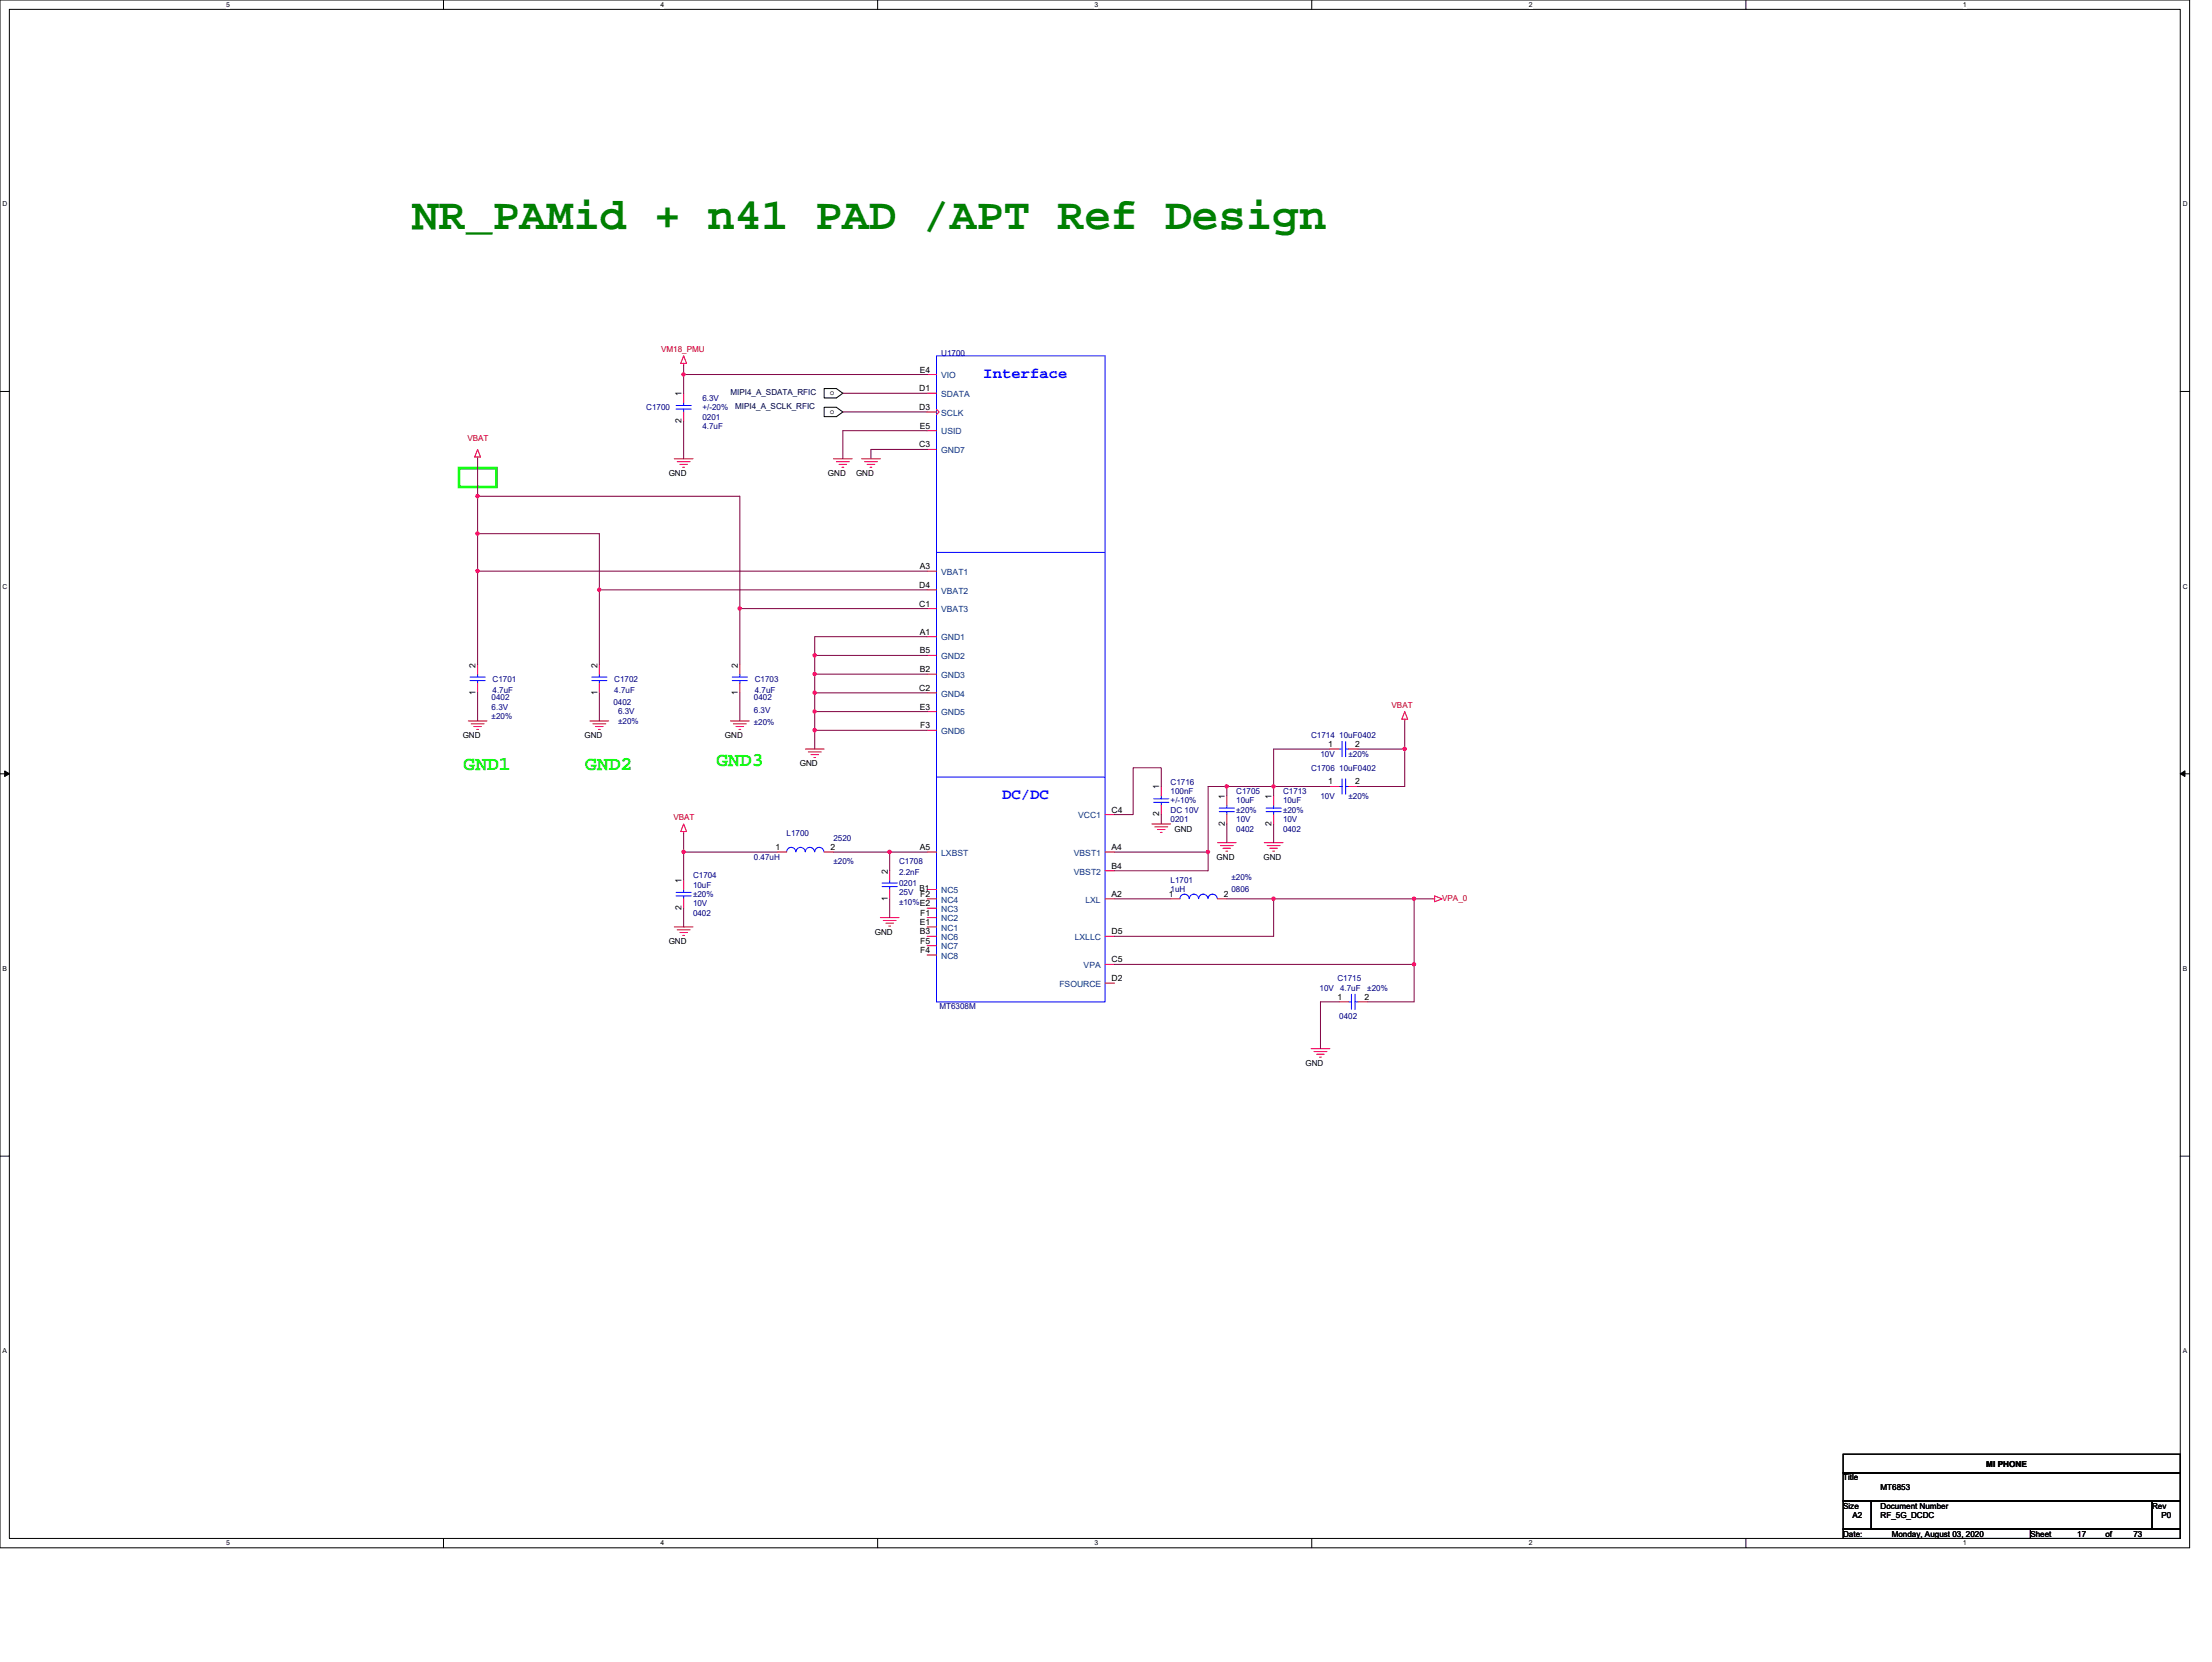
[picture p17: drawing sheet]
<svg xmlns="http://www.w3.org/2000/svg" width="210mm" height="158mm" viewBox="0 0 210 158" stroke-linecap="round" stroke-linejoin="round" font-family="sans-serif">
<defs><g id="words">
<text font-size="4.3" fill="#008000" x="39.1" y="21.8">NR_PAMid + n41 PAD /APT Ref Design</text>
<g font-size="1.9" fill="#0f0">
<text x="44" y="73.2">GND1</text>
<text x="55.6" y="73.2">GND2</text>
<text x="68" y="72.7">GND3</text>
</g>
<g font-size="1.4" fill="#00f">
<text x="93.3" y="35.9">Interface</text>
<text x="95.1" y="75.9">DC/DC</text>
</g>
<g font-size=".8" fill="#f00">
<text x="62.8" y="33.4">VM18_PMU</text>
<text x="44.4" y="41.9">VBAT</text>
<text x="132.1" y="67.2">VBAT</text>
<text x="63.9" y="77.9">VBAT</text>
<text x="136.9" y="85.5">VPA_0</text>
</g>
<g font-size=".8">
<text x="87.3" y="35.4">E4</text>
<text x="64.7" y="40.2" transform="rotate(-90 64.7 40.2)">2</text>
<text x="64.7" y="37.6" transform="rotate(-90 64.7 37.6)">1</text>
<text x="78.8" y="37.5">o</text>
<text x="78.8" y="39.3">o</text>
<text x="87.3" y="37.1">D1</text>
<text x="87.3" y="38.9">D3</text>
<text x="87.3" y="40.7">E5</text>
<text x="63.5" y="45.2">GND</text>
<text x="78.6" y="45.2">GND</text>
<text x="81.3" y="45.2">GND</text>
<text x="87.3" y="42.5">C3</text>
<text x="87.3" y="55.8">D4</text>
<text x="87.3" y="57.6">C1</text>
<text x="87.3" y="54">A3</text>
<text x="45.1" y="66" transform="rotate(-90 45.1 66)">1</text>
<text x="45.1" y="63.4" transform="rotate(-90 45.1 63.4)">2</text>
<text x="56.7" y="66" transform="rotate(-90 56.7 66)">1</text>
<text x="56.7" y="63.4" transform="rotate(-90 56.7 63.4)">2</text>
<text x="70" y="66" transform="rotate(-90 70 66)">1</text>
<text x="70" y="63.4" transform="rotate(-90 70 63.4)">2</text>
<text x="87.3" y="65.6">C2</text>
<text x="87.3" y="60.3">A1</text>
<text x="87.3" y="62">B5</text>
<text x="87.3" y="63.8">B2</text>
<text x="43.9" y="70.1">GND</text>
<text x="55.5" y="70.1">GND</text>
<text x="68.8" y="70.1">GND</text>
<text x="87.3" y="67.4">E3</text>
<text x="87.4" y="69.2">F3</text>
<text x="126.1" y="70.9">1</text>
<text x="128.6" y="70.9">2</text>
<text x="75.9" y="72.7">GND</text>
<text x="105.5" y="77.2">C4</text>
<text x="110" y="77.5" transform="rotate(-90 110 77.5)">2</text>
<text x="110" y="75" transform="rotate(-90 110 75)">1</text>
<text x="116.3" y="75.8" transform="rotate(-90 116.3 75.8)">1</text>
<text x="120.7" y="75.8" transform="rotate(-90 120.7 75.8)">1</text>
<text x="126.1" y="74.5">1</text>
<text x="128.6" y="74.5">2</text>
<text x="64.7" y="83.8" transform="rotate(-90 64.7 83.8)">1</text>
<text x="73.6" y="80.7">1</text>
<text x="78.8" y="80.7">2</text>
<text x="84.3" y="83" transform="rotate(-90 84.3 83)">2</text>
<text x="87.3" y="80.7">A5</text>
<text x="105.5" y="80.7">A4</text>
<text x="105.5" y="82.5">B4</text>
<text x="111.5" y="79">GND</text>
<text x="115.5" y="81.6">GND</text>
<text x="116.3" y="78.4" transform="rotate(-90 116.3 78.4)">2</text>
<text x="119.9" y="81.6">GND</text>
<text x="120.7" y="78.4" transform="rotate(-90 120.7 78.4)">2</text>
<text x="63.5" y="89.6">GND</text>
<text x="64.7" y="86.4" transform="rotate(-90 64.7 86.4)">2</text>
<text x="83" y="88.7">GND</text>
<text x="84.3" y="85.5" transform="rotate(-90 84.3 85.5)">1</text>
<text x="87.3" y="84.6">B1</text>
<text x="87.3" y="88.7">B3</text>
<text x="87.3" y="87.8">E1</text>
<text x="87.4" y="86.9">F1</text>
<text x="87.4" y="89.6">F5</text>
<text x="87.4" y="85.2">F2</text>
<text x="105.5" y="85.2">A2</text>
<text x="105.5" y="88.7">D5</text>
<text x="111" y="85.2">1</text>
<text x="116.2" y="85.2">2</text>
<text x="87.4" y="90.5">F4</text>
<text x="105.5" y="93.2">D2</text>
<text x="105.5" y="91.4">C5</text>
<text x="127" y="94.9">1</text>
<text x="129.5" y="94.9">2</text>
<text x="123.9" y="101.2">GND</text>
<text x="175" y="140.6">Title</text>
<text x="175" y="143.2">Size</text>
<text x="178.5" y="143.2">Document Number</text>
<text x="178.5" y="141.5">MT6853</text>
<text x="188.6" y="139.3">MI PHONE</text>
<text x="204.3" y="143.2">Rev</text>
<text x="175" y="145.9">Date:</text>
<text x="175.9" y="144.1">A2</text>
<text x="178.5" y="144.1">RF_5G_DCDC</text>
<text x="179.6" y="145.9">Monday, August 03, 2020</text>
<text x="192.7" y="145.9">Sheet</text>
<text x="197.2" y="145.9">17</text>
<text x="199.9" y="145.9">of</text>
<text x="202.5" y="145.9">73</text>
<text x="205.2" y="144.1">P0</text>
</g>
<g font-size=".8" fill="#000080">
<text x="89.3" y="33.8">U1700</text>
<text x="61.3" y="38.9">C1700</text>
<text x="66.7" y="40.7">4.7uF</text>
<text x="66.7" y="39.8">0201</text>
<text x="66.7" y="38.1">6.3V</text>
<text x="66.7" y="38.9">+/-20%</text>
<text x="46.8" y="64.7">C1701</text>
<text x="46.8" y="65.8">4.7uF</text>
<text x="58.3" y="64.7">C1702</text>
<text x="58.3" y="65.8">4.7uF</text>
<text x="71.6" y="64.7">C1703</text>
<text x="71.6" y="65.8">4.7uF</text>
<text x="46.7" y="66.5">0402</text>
<text x="46.7" y="67.4">6.3V</text>
<text x="46.7" y="68.3">±20%</text>
<text x="58.2" y="67">0402</text>
<text x="58.7" y="67.8">6.3V</text>
<text x="58.7" y="68.7">±20%</text>
<text x="71.6" y="66.5">0402</text>
<text x="71.6" y="67.7">6.3V</text>
<text x="71.6" y="68.8">±20%</text>
<text x="124.5" y="70.1">C1714 10uF0402</text>
<text x="125.3" y="71.8">10V</text>
<text x="128" y="71.8">±20%</text>
<text x="111.1" y="74.5">C1716</text>
<text x="111.1" y="75.4">100nF</text>
<text x="111.1" y="77.2">DC 10V</text>
<text x="111.1" y="76.3">+/-10%</text>
<text x="117.3" y="75.4">C1705</text>
<text x="117.3" y="76.3">10uF</text>
<text x="117.3" y="77.2">±20%</text>
<text x="121.8" y="75.4">C1713</text>
<text x="121.8" y="76.3">10uF</text>
<text x="121.8" y="77.2">±20%</text>
<text x="124.5" y="73.2">C1706 10uF0402</text>
<text x="125.3" y="75.8">10V</text>
<text x="128" y="75.8">±20%</text>
<text x="65.8" y="83.4">C1704</text>
<text x="71.6" y="81.6">0.47uH</text>
<text x="74.7" y="79.4">L1700</text>
<text x="79.1" y="82.1">±20%</text>
<text x="79.1" y="79.8">2520</text>
<text x="85.3" y="82.1">C1708</text>
<text x="85.3" y="83.1">2.2nF</text>
<text x="111.1" y="83.8">L1701</text>
<text x="111.1" y="78.1">0201</text>
<text x="116.9" y="83.6">±20%</text>
<text x="117.3" y="79">0402</text>
<text x="117.3" y="78.1">10V</text>
<text x="121.8" y="79">0402</text>
<text x="121.8" y="78.1">10V</text>
<text x="65.8" y="84.3">10uF</text>
<text x="65.8" y="87">0402</text>
<text x="65.8" y="86.1">10V</text>
<text x="65.8" y="85.2">±20%</text>
<text x="85.3" y="84.1">0201</text>
<text x="85.3" y="85">25V</text>
<text x="85.3" y="85.9">±10%E2</text>
<text x="111.1" y="84.7">1uH</text>
<text x="116.9" y="84.7">0806</text>
<text x="89.2" y="95.8">MT6308M</text>
<text x="125.3" y="94.1">10V</text>
<text x="127" y="93.2">C1715</text>
<text x="127.2" y="94.1">4.7uF</text>
<text x="129.8" y="94.1">±20%</text>
<text x="127.1" y="96.7">0402</text>
</g>
<g font-size=".8" fill="#004080">
<text x="89.3" y="35.9">VIO</text>
<text x="89.3" y="37.7">SDATA</text>
<text x="89.3" y="39.5">SCLK</text>
<text x="89.3" y="41.3">USID</text>
<text x="89.3" y="43">GND7</text>
<text x="89.3" y="54.6">VBAT1</text>
<text x="89.3" y="56.4">VBAT2</text>
<text x="89.3" y="58.1">VBAT3</text>
<text x="89.3" y="60.8">GND1</text>
<text x="89.3" y="62.6">GND2</text>
<text x="89.3" y="64.4">GND3</text>
<text x="89.3" y="66.1">GND4</text>
<text x="89.3" y="67.9">GND5</text>
<text x="89.3" y="69.7">GND6</text>
<text x="102.3" y="77.7">VCC1</text>
<text x="89.3" y="81.3">LXBST</text>
<text x="101.9" y="81.3">VBST1</text>
<text x="101.9" y="83">VBST2</text>
<text x="89.3" y="89.3">NC6</text>
<text x="89.3" y="84.8">NC5</text>
<text x="89.3" y="88.4">NC1</text>
<text x="89.3" y="87.5">NC2</text>
<text x="89.3" y="86.6">NC3</text>
<text x="89.3" y="85.7">NC4</text>
<text x="102" y="89.3">LXLLC</text>
<text x="103" y="85.7">LXL</text>
<text x="89.3" y="90.1">NC7</text>
<text x="89.3" y="91">NC8</text>
<text x="100.6" y="93.7">FSOURCE</text>
<text x="102.9" y="91.9">VPA</text>
</g>
<g font-size=".8" fill="#000040">
<text x="69.3" y="37.5">MIPI4_A_SDATA_RFIC</text>
<text x="69.8" y="38.9">MIPI4_A_SCLK_RFIC</text>
</g>
<g font-size=".6">
<text x="21.5" y=".7">5</text>
<text x="62.7" y=".7">4</text>
<text x="103.9" y=".7">3</text>
<text x="145.1" y=".7">2</text>
<text x="186.3" y=".7">1</text>
<text x=".2" y="19.6">D</text>
<text x="207.2" y="19.6">D</text>
<text x=".2" y="55.9">C</text>
<text x="207.2" y="55.9">C</text>
<text x=".2" y="92.2">B</text>
<text x="207.2" y="92.2">B</text>
<text x=".2" y="128.5">A</text>
<text x="207.2" y="128.5">A</text>
<text x="21.5" y="146.7">5</text>
<text x="62.7" y="146.7">4</text>
<text x="103.9" y="146.7">3</text>
<text x="145.1" y="146.7">2</text>
<text x="186.3" y="146.7">1</text>
</g>
</g></defs>
<path d="M0 0h207.9v147h-207.9zM.9 .9h206.1v145.2h-206.1z" fill="none" stroke="#000" stroke-width=".09"/>
<g fill="#fff">
<path d="M21.5 .1h.3v.7h-.3z"/>
<path d="M21.5 146.2h.3v.7h-.3z"/>
</g>
<path d="M42.1 0v.9M42.1 146.1v.9" fill="none" stroke="#000" stroke-width=".09"/>
<g fill="#fff">
<path d="M62.7 .1h.3v.7h-.3z"/>
<path d="M62.7 146.2h.3v.7h-.3z"/>
</g>
<path d="M83.3 0v.9M83.3 146.1v.9" fill="none" stroke="#000" stroke-width=".09"/>
<g fill="#fff">
<path d="M103.9 .1h.3v.7h-.3z"/>
<path d="M103.9 146.2h.3v.7h-.3z"/>
</g>
<path d="M124.5 0v.9M124.5 146.1v.9" fill="none" stroke="#000" stroke-width=".09"/>
<g fill="#fff">
<path d="M145.1 .1h.4v.7h-.4z"/>
<path d="M145.1 146.2h.4v.7h-.4z"/>
</g>
<path d="M165.7 0v.9M165.7 146.1v.9" fill="none" stroke="#000" stroke-width=".09"/>
<g fill="#fff">
<path d="M186.3 .1h.4v.7h-.4z"/>
<path d="M186.3 146.2h.4v.7h-.4z"/>
<path d="M.2 19h.5v.7h-.5z"/>
<path d="M207.2 19h.4v.7h-.4z"/>
<path d="M.2 55.3h.5v.7h-.5z"/>
<path d="M207.2 55.3h.4v.7h-.4z"/>
</g>
<path d="M0 37.2h.9M207 37.2h.9" fill="none" stroke="#000" stroke-width=".09"/>
<g fill="#fff">
<path d="M.2 91.6h.4v.7h-.4z"/>
<path d="M207.2 91.6h.4v.7h-.4z"/>
</g>
<path d="M0 73.5h.9M207 73.5h.9" fill="none" stroke="#000" stroke-width=".09"/>
<path d="M.4 73.2l.5 .3-.5 .2zM207 73.5l.4-.3v.5z" fill="#000" stroke="#000" stroke-width=".09"/>
<g fill="#fff">
<path d="M.2 127.9h.4v.7h-.4z"/>
<path d="M207.2 127.9h.4v.7h-.4z"/>
</g>
<path d="M78.2 36.9h1.2l.6 .4-.6 .5h-1.2zM78.2 38.7h1.2l.6 .4-.6 .5h-1.2zM0 109.8h.9M207 109.8h.9M175 138.1h32v1.7h-32zM175 139.8h32v2.7h-32zM175 142.5h2.6v2.7h-2.6zM175 145.2h17.7v.9h-17.7zM177.6 142.5h26.7v2.7h-26.7zM192.7 145.2h14.3v.9h-14.3zM204.3 142.5h2.7v2.7h-2.7z" fill="none" stroke="#000" stroke-width=".09"/>
<path d="M43.6 44.4h3.5v1.8h-3.5z" fill="none" stroke="#0f0" stroke-width=".25"/>
<g fill="none" stroke="#f00" stroke-width=".09">
<path d="M64.9 34.5v.2M64.9 37.3v.9M64.9 39.1v.9M64.9 33.8l.3 .7h-.6zM88 37.3h.9M88 39.1h.9M88 35.6h.9M88.9 38.9l.3 .2-.3 .3M45.3 43.4v.2M45.3 42.7l.3 .7h-.5zM64 43.6h1.8M64.3 43.8h1.2"/>
<path d="M64.5 44.1h.8M64.8 44.4h.2M79.1 43.6h1.8M79.4 43.8h1.2M79.7 44.1h.7M79.9 44.4h.2M81.8 43.6h1.8M82.1 43.8h1.2M82.3 44.1h.7M82.6 44.4h.2M88 54.2h.9M88 56h.9"/>
<path d="M88 42.7h.9M88 40.9h.9M88 57.8h.9M44.4 68.5h1.8M44.7 68.7h1.3M45 69h.7M45.3 69.3h.1M45.3 64.9v.9M45.3 63.1v.9M56 68.5h1.8M56.3 68.7h1.2M56.5 69h.8"/>
<path d="M56.8 69.3h.2M56.9 64.9v.9M56.9 63.1v.9M64.9 79v.1M64.9 78.2l.3 .8h-.6zM69.3 68.5h1.8M69.6 68.7h1.2M69.9 69h.7M70.1 69.3h.2M70.2 64.9v.9M70.2 63.1v.9M76.5 71.1h1.7"/>
<path d="M76.7 71.4h1.3M77 71.6h.7M77.3 71.9h.1M88 60.5h.9M88 62.2h.9M88 65.8h.9M88 64h.9M88 67.6h.9M88 69.3h.9M104.9 77.3h.9M109.3 78.2h1.8M109.6 78.5h1.2"/>
<path d="M109.9 78.8h.7M110.2 79h.1M110.2 74.7v.9M110.2 76.5v.8M116.5 75.6v.9M116.5 77.3v.9M120.9 75.6v.9M120.9 77.3v.9M126.2 74.7h.9M126.2 71.1h.9M128 74.7h.9M128 71.1h.9"/>
<path d="M133.3 68.3v.2M133.4 67.6l.2 .7h-.5zM64 88h1.8M64.3 88.3h1.2M64.5 88.5h.8M64.8 88.8h.2M64.9 83.6v.9M64.9 85.3v.9M73.8 80.9h.9M78.2 80.9h.9M83.6 87.1h1.7M83.8 87.4h1.3"/>
<path d="M84.1 87.7h.7M84.4 87.9h.1M84.5 84.5v.8M84.5 82.7v.9M88 80.9h.9M88 88.9h.9M88 84.5h.9M88 88h.9M88 87.1h.9M88 89.8h.9M88 90.7h.9M88 86.2h.9"/>
<path d="M88 85.3h.9M104.9 88.9h.9M104.9 85.3h.9M104.9 91.6h.9M104.9 80.9h.9M104.9 82.7h.9M104.9 93.3h.9M111.1 85.3h.9M115.6 85.3h.9M115.6 80h1.7M115.8 80.3h1.3M116.1 80.5h.7"/>
<path d="M116.4 80.8h.1M120 80h1.8M120.3 80.3h1.2M120.5 80.5h.8M120.8 80.8h.2M124.5 99.6h1.7M124.7 99.8h1.3M127.1 95.1h.9M128.9 95.1h.9M136 85.3h.2M136.2 85.1l.7 .2-.7 .3zM125 100.1h.7"/>
<path d="M125.3 100.4h.1"/>
</g>
<g fill="none" stroke="#00f" stroke-width=".09">
<path d="M64.2 38.5h1.4M64.2 38.8h1.4M64.9 38.2v.3M64.9 38.8v.3M88.9 33.8h16v61.3h-16zM88.9 52.5h16M44.6 64.6h1.5M44.6 64.3h1.5M45.3 64.6v.3M45.3 64v.3M56.2 64.6h1.4M56.2 64.3h1.4"/>
<path d="M56.9 64.6v.3M56.9 64v.3M69.5 64.6h1.5M69.5 64.3h1.5M70.2 64.6v.3M70.2 64v.3M88.9 73.8h16M109.5 75.8h1.5M109.5 76.2h1.5M110.2 75.6v.2M110.2 76.2v.3M115.7 76.7h1.5"/>
<path d="M115.7 77.1h1.5M116.5 76.5v.2M116.5 77.1v.2M120.2 76.7h1.4M120.2 77.1h1.4M120.9 76.5v.2M120.9 77.1v.2M127.1 74.7h.3M127.1 71.1h.3M127.4 74v1.4M127.4 70.4v1.4M127.7 74v1.4"/>
<path d="M127.7 74.7h.3M127.7 70.4v1.4M127.7 71.1h.3M64.2 84.7h1.4M64.2 85.1h1.4M64.9 84.5v.2M64.9 85.1v.2M74.7 80.9a.43 .43 0 0 1 .4-.4 .43 .43 0 0 1 .4 .4M75.6 80.9a.43 .43 0 0 1 .4-.4 .43 .43 0 0 1 .4 .4 .45 .45 0 0 1 .5-.4 .45 .45 0 0 1 .4 .4M77.3 80.9a.43 .43 0 0 1 .5-.4 .43 .43 0 0 1 .4 .4M83.7 84.2h1.5M83.7 83.8h1.5"/>
<path d="M84.5 84.2v.3M84.5 83.6v.2M112 85.3a.43 .43 0 0 1 .4-.4 .43 .43 0 0 1 .5 .4 .45 .45 0 0 1 .4-.4 .45 .45 0 0 1 .5 .4M113.8 85.3a.43 .43 0 0 1 .4-.4 .43 .43 0 0 1 .5 .4M114.7 85.3a.43 .43 0 0 1 .4-.4 .43 .43 0 0 1 .4 .4M128 95.1h.3M128.3 94.4v1.4M128.6 94.4v1.4M128.6 95.1h.3"/>
</g>
<g fill="none" stroke="#800040" stroke-width=".09">
<path d="M64.9 34.7v.9M64.9 35.6v1.7M64.9 35.6h23.1M80 37.3h8M80 39.1h8M45.3 43.6v3.5M45.3 47.1v3.6M45.3 47.1h24.9v10.7M45.3 54.2h42.7M45.3 50.7h11.6v5.3M45.3 50.7v3.5M45.3 54.2v8.9"/>
<path d="M56.9 56v7.1M56.9 56h31.1M64.9 40v3.6M70.2 57.8v5.3M70.2 57.8h17.8M88 40.9h-8v2.7M88 42.7h-5.3v.9M45.3 65.8v2.7M56.9 65.8v2.7M64.9 79.1v1.8M70.2 65.8v2.7M77.3 62.2v1.8"/>
<path d="M77.3 64v1.8M77.3 65.8v1.8M77.3 67.6v1.7M77.3 69.3v1.8M77.3 62.2h10.7M77.3 64h10.7M77.3 65.8h10.7M77.3 67.6h10.7M77.3 69.3h10.7M88 60.5h-10.7v1.7M110.2 74.7v-1.8h-2.6v4.4h-1.8M110.2 77.3v.9"/>
<path d="M116.5 74.7v.9M116.5 78.2v1.8M116.5 74.7h-1.8v6.2M116.5 74.7h4.4v.9M120.9 78.2v1.8M126.2 71.1h-5.3v3.6h5.3M128.9 71.1h4.4M133.3 71.1v3.6h-4.4M133.3 68.5v2.6M64.9 86.2v1.8M64.9 80.9h8.9M64.9 80.9v2.7"/>
<path d="M79.1 80.9h5.4M84.5 80.9v1.8M84.5 85.3v1.8M84.5 80.9h3.5M105.8 80.9h8.9M105.8 85.3h5.3M105.8 91.6h28.4M114.7 80.9v1.8h-8.9M116.5 85.3h4.4M127.1 95.1h-1.8v4.5M134.2 85.3v6.3M134.2 91.6v3.5h-4.4"/>
<path d="M134.2 85.3h1.8M134.2 85.3h-13.3v3.6h-15.1"/>
</g>
<g fill="#f0f" stroke="#f0f" stroke-width=".09">
<path d="M64.8 35.4h.2v.3h-.2z" fill-rule="evenodd"/>
<path d="M45.2 47h.2v.2h-.2z" fill-rule="evenodd"/>
<path d="M45.2 50.5h.2v.3h-.2z" fill-rule="evenodd"/>
<path d="M45.2 54.1h.2v.2h-.2z" fill-rule="evenodd"/>
<path d="M56.8 55.9h.2v.2h-.2z" fill-rule="evenodd"/>
<path d="M70.1 57.7h.2v.2h-.2z" fill-rule="evenodd"/>
<path d="M77.2 62.1h.2v.2h-.2z" fill-rule="evenodd"/>
<path d="M77.2 63.9h.2v.2h-.2z" fill-rule="evenodd"/>
<path d="M77.2 65.7h.2v.2h-.2z" fill-rule="evenodd"/>
<path d="M77.2 67.4h.2v.3h-.2z" fill-rule="evenodd"/>
<path d="M77.2 69.2h.2v.2h-.2z" fill-rule="evenodd"/>
<path d="M64.8 80.8h.2v.2h-.2z" fill-rule="evenodd"/>
<path d="M84.3 80.8h.3v.2h-.3z" fill-rule="evenodd"/>
<path d="M116.3 74.5h.3v.3h-.3z" fill-rule="evenodd"/>
<path d="M114.6 80.8h.2v.2h-.2z" fill-rule="evenodd"/>
<path d="M120.8 85.2h.2v.2h-.2z" fill-rule="evenodd"/>
<path d="M134.1 85.2h.2v.2h-.2z" fill-rule="evenodd"/>
<path d="M134.1 91.4h.2v.3h-.2z" fill-rule="evenodd"/>
<path d="M120.8 74.5h.2v.3h-.2z" fill-rule="evenodd"/>
<path d="M133.2 71h.2v.2h-.2z" fill-rule="evenodd"/>
<path d="M64.8 35.4h.2v.3h-.2z" fill-rule="evenodd"/>
<path d="M45.2 47h.2v.2h-.2z" fill-rule="evenodd"/>
<path d="M45.2 50.5h.2v.3h-.2z" fill-rule="evenodd"/>
<path d="M45.2 54.1h.2v.2h-.2z" fill-rule="evenodd"/>
<path d="M56.8 55.9h.2v.2h-.2z" fill-rule="evenodd"/>
<path d="M70.1 57.7h.2v.2h-.2z" fill-rule="evenodd"/>
<path d="M77.2 62.1h.2v.2h-.2z" fill-rule="evenodd"/>
<path d="M77.2 63.9h.2v.2h-.2z" fill-rule="evenodd"/>
<path d="M77.2 65.7h.2v.2h-.2z" fill-rule="evenodd"/>
<path d="M77.2 67.4h.2v.3h-.2z" fill-rule="evenodd"/>
<path d="M77.2 69.2h.2v.2h-.2z" fill-rule="evenodd"/>
<path d="M64.8 80.8h.2v.2h-.2z" fill-rule="evenodd"/>
<path d="M84.3 80.8h.3v.2h-.3z" fill-rule="evenodd"/>
<path d="M116.3 74.5h.3v.3h-.3z" fill-rule="evenodd"/>
<path d="M114.6 80.8h.2v.2h-.2z" fill-rule="evenodd"/>
<path d="M120.8 85.2h.2v.2h-.2z" fill-rule="evenodd"/>
<path d="M134.1 85.2h.2v.2h-.2z" fill-rule="evenodd"/>
<path d="M134.1 91.4h.2v.3h-.2z" fill-rule="evenodd"/>
<path d="M120.8 74.5h.2v.3h-.2z" fill-rule="evenodd"/>
<path d="M133.2 71h.2v.2h-.2z" fill-rule="evenodd"/>
</g>
<use href="#words"/>
</svg>
